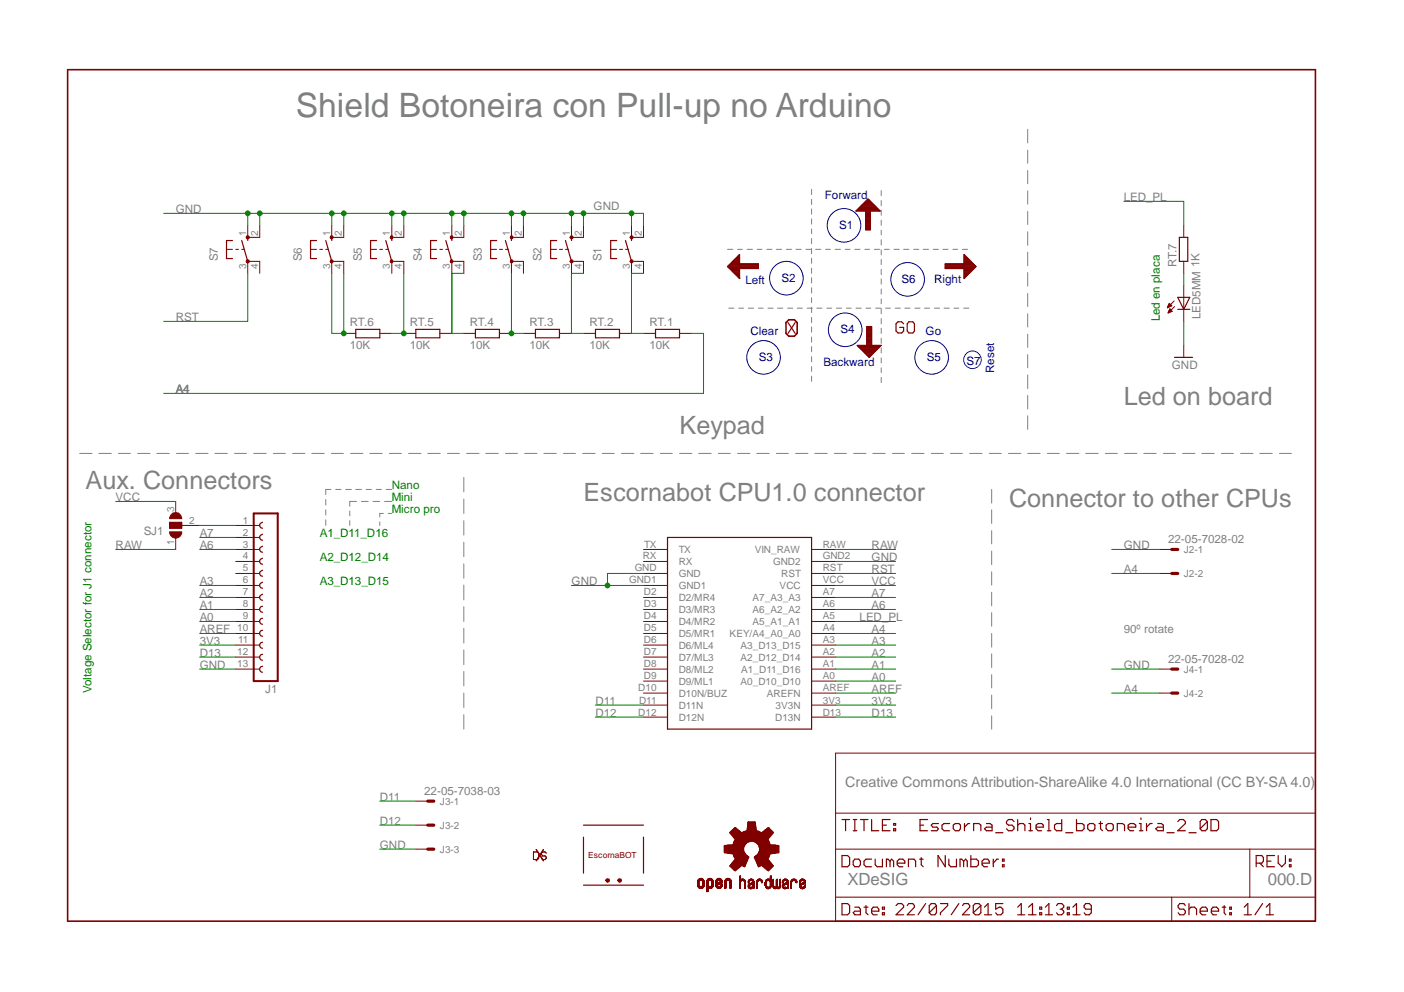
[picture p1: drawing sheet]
<svg xmlns="http://www.w3.org/2000/svg" width="297mm" height="210mm" viewBox="0 0 297 210" stroke-linecap="round" stroke-linejoin="round" font-family="sans-serif">
<defs><g id="words">
<text font-size="7.1" fill="#808080" x="62.6" y="24.8">Shield Botoneira con Pull-up no Arduino</text>
<g font-size="5.3" fill="#808080">
<text x="237.7" y="85.8">Led on board</text>
<text x="143.8" y="91.9">Keypad</text>
<text x="18.1" y="103.6">Aux. Connectors</text>
<text x="123.4" y="106.1">Escornabot CPU1.0 connector</text>
<text x="213.5" y="107.4">Connector to other CPUs</text>
</g>
<g font-size="3.6" fill="#808080">
<text x="179.3" y="187.3">XDeSIG</text>
<text x="268.2" y="187.3">000.D</text>
</g>
<text font-size="3" fill="#808080" x="178.8" y="166.5">Creative Commons Attribution-ShareAlike 4.0 International (CC BY-SA 4.0)</text>
<g font-size="2.5" fill="#808080">
<text x="37.2" y="45.1">GND</text>
<text x="125.6" y="44.4">GND</text>
<text x="237.7" y="42.6">LED_PL</text>
<text x="46.1" y="55.3" transform="rotate(-90 46.1 55.3)">S7</text>
<text x="63.8" y="55.3" transform="rotate(-90 63.8 55.3)">S6</text>
<text x="76.5" y="55.3" transform="rotate(-90 76.5 55.3)">S5</text>
<text x="89.2" y="55.3" transform="rotate(-90 89.2 55.3)">S4</text>
<text x="101.9" y="55.3" transform="rotate(-90 101.9 55.3)">S3</text>
<text x="114.6" y="55.3" transform="rotate(-90 114.6 55.3)">S2</text>
<text x="127.3" y="55.3" transform="rotate(-90 127.3 55.3)">S1</text>
<text x="248.9" y="56.6" transform="rotate(-90 248.9 56.6)">RT.7</text>
<text x="37.2" y="68">RST</text>
<text x="74" y="69">RT.6</text>
<text x="86.7" y="69">RT.5</text>
<text x="99.4" y="69">RT.4</text>
<text x="112" y="69">RT.3</text>
<text x="124.7" y="69">RT.2</text>
<text x="137.4" y="69">RT.1</text>
<text x="254" y="67.5" transform="rotate(-90 254 67.5)">LED5MM 1K</text>
<text x="74" y="73.8">10K</text>
<text x="86.7" y="73.8">10K</text>
<text x="99.4" y="73.8">10K</text>
<text x="112" y="73.8">10K</text>
<text x="124.7" y="73.8">10K</text>
<text x="137.4" y="73.8">10K</text>
<text x="37.2" y="83.2">A4</text>
<text x="247.9" y="78.2">GND</text>
<text x="24.5" y="106.1">VCC</text>
<text x="30.4" y="113.3">SJ1</text>
<text x="42.2" y="113.7">A7</text>
<text x="24.5" y="116.3">RAW</text>
<text x="42.2" y="116.3">A6</text>
<text x="184.4" y="118.8">GND</text>
<text x="184.4" y="116.3">RAW</text>
<text x="237.7" y="116.3">GND</text>
<text x="247.1" y="114.8">22-05-7028-02</text>
<text x="42.2" y="123.9">A3</text>
<text x="120.9" y="123.9">GND</text>
<text x="184.4" y="123.9">VCC</text>
<text x="184.4" y="121.3">RST</text>
<text x="237.7" y="121.3">A4</text>
<text x="42.2" y="126.4">A2</text>
<text x="42.2" y="129">A1</text>
<text x="42.2" y="131.5">A0</text>
<text x="181.9" y="131.5">LED_PL</text>
<text x="184.4" y="126.4">A7</text>
<text x="184.4" y="129">A6</text>
<text x="42.2" y="134">AREF</text>
<text x="42.2" y="136.6">3V3</text>
<text x="184.4" y="134">A4</text>
<text x="184.4" y="136.6">A3</text>
<text x="237.7" y="134">90º rotate</text>
<text x="42.2" y="141.6">GND</text>
<text x="42.2" y="139.1">D13</text>
<text x="184.4" y="139.1">A2</text>
<text x="184.4" y="141.6">A1</text>
<text x="237.7" y="141.6">GND</text>
<text x="247.1" y="140.2">22-05-7028-02</text>
<text x="56.1" y="146.7">J1</text>
<text x="126" y="149.2">D11</text>
<text x="184.4" y="144.1">A0</text>
<text x="184.4" y="146.7">AREF</text>
<text x="184.4" y="149.2">3V3</text>
<text x="237.7" y="146.7">A4</text>
<text x="126" y="151.7">D12</text>
<text x="184.4" y="151.7">D13</text>
<text x="80.3" y="169.5">D11</text>
<text x="89.7" y="168.2">22-05-7038-03</text>
<text x="80.3" y="179.7">GND</text>
<text x="80.3" y="174.6">D12</text>
</g>
<g font-size="2.5" fill="#000080">
<text x="174.5" y="42.1">Forward</text>
<text x="177.5" y="48.4">S1</text>
<text x="165.4" y="59.6">S2</text>
<text x="190.8" y="59.9">S6</text>
<text x="197.6" y="59.9">Right</text>
<text x="157.7" y="60.1">Left</text>
<text x="158.7" y="70.8">Clear</text>
<text x="177.8" y="70.5">S4</text>
<text x="195.8" y="70.8">Go</text>
<text x="160.5" y="76.4">S3</text>
<text x="174.2" y="77.4">Backward</text>
<text x="196.1" y="76.4">S5</text>
<text x="204.5" y="77.1">S7</text>
<text x="210.3" y="78.9" transform="rotate(-90 210.3 78.9)">Reset</text>
</g>
<g font-size="2.5" fill="#008000">
<text x="245.4" y="68" transform="rotate(-90 245.4 68)">Led en placa</text>
<text x="82.9" y="103.6">Nano</text>
<text x="82.9" y="106.1">Mini</text>
<text x="67.6" y="113.7">A1_D11_D16</text>
<text x="82.9" y="108.6">Micro pro</text>
<text x="67.6" y="118.8">A2_D12_D14</text>
<text x="67.6" y="123.9">A3_D13_D15</text>
<text x="19.4" y="146.7" transform="rotate(-90 19.4 146.7)">Voltage Selector for J1 connector</text>
</g>
<g font-size="2.1" fill="#808080">
<text x="52.1" y="49.9" transform="rotate(-90 52.1 49.9)">1</text>
<text x="54.6" y="49.9" transform="rotate(-90 54.6 49.9)">2</text>
<text x="69.8" y="49.9" transform="rotate(-90 69.8 49.9)">1</text>
<text x="72.3" y="49.9" transform="rotate(-90 72.3 49.9)">2</text>
<text x="82.5" y="49.9" transform="rotate(-90 82.5 49.9)">1</text>
<text x="85" y="49.9" transform="rotate(-90 85 49.9)">2</text>
<text x="95.2" y="49.9" transform="rotate(-90 95.2 49.9)">1</text>
<text x="97.7" y="49.9" transform="rotate(-90 97.7 49.9)">2</text>
<text x="107.9" y="49.9" transform="rotate(-90 107.9 49.9)">1</text>
<text x="110.4" y="49.9" transform="rotate(-90 110.4 49.9)">2</text>
<text x="120.6" y="49.9" transform="rotate(-90 120.6 49.9)">1</text>
<text x="123.1" y="49.9" transform="rotate(-90 123.1 49.9)">2</text>
<text x="133.3" y="49.9" transform="rotate(-90 133.3 49.9)">1</text>
<text x="135.8" y="49.9" transform="rotate(-90 135.8 49.9)">2</text>
<text x="52.1" y="56.8" transform="rotate(-90 52.1 56.8)">3</text>
<text x="54.6" y="56.8" transform="rotate(-90 54.6 56.8)">4</text>
<text x="69.8" y="56.8" transform="rotate(-90 69.8 56.8)">3</text>
<text x="72.3" y="56.8" transform="rotate(-90 72.3 56.8)">4</text>
<text x="82.5" y="56.8" transform="rotate(-90 82.5 56.8)">3</text>
<text x="85" y="56.8" transform="rotate(-90 85 56.8)">4</text>
<text x="95.2" y="56.8" transform="rotate(-90 95.2 56.8)">3</text>
<text x="97.7" y="56.8" transform="rotate(-90 97.7 56.8)">4</text>
<text x="107.9" y="56.8" transform="rotate(-90 107.9 56.8)">3</text>
<text x="110.4" y="56.8" transform="rotate(-90 110.4 56.8)">4</text>
<text x="120.6" y="56.8" transform="rotate(-90 120.6 56.8)">3</text>
<text x="123.1" y="56.8" transform="rotate(-90 123.1 56.8)">4</text>
<text x="133.3" y="56.8" transform="rotate(-90 133.3 56.8)">3</text>
<text x="135.8" y="56.8" transform="rotate(-90 135.8 56.8)">4</text>
<text x="36.8" y="108.3" transform="rotate(-90 36.8 108.3)">3</text>
<text x="40" y="110.8">2</text>
<text x="51.4" y="110.8">1</text>
<text x="51.4" y="113.4">2</text>
<text x="36.8" y="115.2" transform="rotate(-90 36.8 115.2)">1</text>
<text x="51.4" y="115.9">3</text>
<text x="51.4" y="118.4">4</text>
<text x="136" y="118.4">RX</text>
<text x="136.3" y="115.9">TX</text>
<text x="143.6" y="117">TX</text>
<text x="143.6" y="119.6">RX</text>
<text x="159.7" y="117">VIN_RAW</text>
<text x="163.6" y="119.6">GND2</text>
<text x="174.1" y="118.4">GND2</text>
<text x="174.1" y="115.9">RAW</text>
<text x="250.4" y="117">J2-1</text>
<text x="51.4" y="120.9">5</text>
<text x="51.4" y="123.5">6</text>
<text x="51.4" y="126">7</text>
<text x="133.1" y="123.5">GND1</text>
<text x="134.3" y="120.9">GND</text>
<text x="136.2" y="126">D2</text>
<text x="143.6" y="122.1">GND</text>
<text x="143.6" y="124.6">GND1</text>
<text x="164.9" y="124.6">VCC</text>
<text x="165.3" y="122.1">RST</text>
<text x="174.1" y="126">A7</text>
<text x="174.1" y="123.5">VCC</text>
<text x="174.1" y="120.9">RST</text>
<text x="250.4" y="122.1">J2-2</text>
<text x="51.4" y="128.5">8</text>
<text x="51.4" y="131.1">9</text>
<text x="136.2" y="128.5">D3</text>
<text x="136.2" y="131.1">D4</text>
<text x="143.6" y="127.2">D2/MR4</text>
<text x="143.6" y="129.7">D3/MR3</text>
<text x="159.2" y="129.7">A6_A2_A2</text>
<text x="159.2" y="127.2">A7_A3_A3</text>
<text x="174.1" y="131.1">A5</text>
<text x="174.1" y="128.5">A6</text>
<text x="50.2" y="133.6">10</text>
<text x="50.4" y="136.2">11</text>
<text x="136.2" y="133.6">D5</text>
<text x="136.2" y="136.2">D6</text>
<text x="143.6" y="132.3">D4/MR2</text>
<text x="143.6" y="134.8">D5/MR1</text>
<text x="143.6" y="137.3">D6/ML4</text>
<text x="154.3" y="134.8">KEY/A4_A0_A0</text>
<text x="156.6" y="137.3">A3_D13_D15</text>
<text x="159.2" y="132.3">A5_A1_A1</text>
<text x="174.1" y="136.2">A3</text>
<text x="174.1" y="133.6">A4</text>
<text x="50.2" y="138.7">12</text>
<text x="50.2" y="141.2">13</text>
<text x="136.2" y="138.7">D7</text>
<text x="136.2" y="141.2">D8</text>
<text x="136.2" y="143.8">D9</text>
<text x="143.6" y="139.9">D7/ML3</text>
<text x="143.6" y="142.3">D8/ML2</text>
<text x="156.6" y="139.9">A2_D12_D14</text>
<text x="156.8" y="142.3">A1_D11_D16</text>
<text x="174.1" y="143.8">A0</text>
<text x="174.1" y="141.2">A1</text>
<text x="174.1" y="138.7">A2</text>
<text x="250.4" y="142.3">J4-1</text>
<text x="135" y="146.3">D10</text>
<text x="135.2" y="148.9">D11</text>
<text x="143.6" y="144.9">D9/ML1</text>
<text x="143.6" y="147.4">D10N/BUZ</text>
<text x="143.6" y="150">D11N</text>
<text x="156.6" y="144.9">A0_D10_D10</text>
<text x="162.2" y="147.4">AREFN</text>
<text x="164.1" y="150">3V3N</text>
<text x="174.1" y="148.9">3V3</text>
<text x="174.1" y="146.3">AREF</text>
<text x="250.4" y="147.4">J4-2</text>
<text x="135" y="151.4">D12</text>
<text x="143.6" y="152.5">D12N</text>
<text x="164" y="152.5">D13N</text>
<text x="174.1" y="151.4">D13</text>
<text x="93" y="170.3">J3-1</text>
<text x="93" y="175.4">J3-2</text>
<text x="93" y="180.4">J3-3</text>
</g>
<text font-size="1.8" fill="#800000" x="124.5" y="181.5">EscornaBOT</text>
</g></defs>
<g fill="none" stroke="#808080" stroke-width=".21">
<path d="M217.4 27.4v2.8M217.4 31.8v2.8M217.4 36.1v2.8M153.9 52.8h1.1M156 52.8h1.1M158.1 52.8h1.1M160.2 52.8h1M162.2 52.8h1.1M164.3 52.8h1.1M166.4 52.8h1.1M168.4 52.8h1.1M170.5 52.8h1.1"/>
<path d="M171.7 40.1v1.1M171.7 42.2v1.1M171.7 44.2v1.1M171.7 46.3v1.1M171.7 48.4v1.1M171.7 50.5v1.1M171.7 52.6v1.1M171.7 54.6v1.1M171.7 56.7v1.1M171.7 58.8v1.1M172.6 52.8h1.1M174.7 52.8h1"/>
<path d="M176.7 52.8h1.1M178.8 52.8h1M180.8 52.8h1.1M183 52.8h1M185 52.8h1.1M186.4 40.3v1.1M186.4 42.4v1.1M186.4 44.5v1.1M186.4 46.6v1.1M186.4 48.7v1M186.4 50.7v1.1M186.4 52.8v1.1"/>
<path d="M186.4 54.9v1.1M186.4 57v1.1M186.4 59v1.1M187.1 52.8h1M189.1 52.8h1.1M191.2 52.8h1.1M193.3 52.8h1.1M195.3 52.8h1.1M197.4 52.8h1.1M199.5 52.8h1.1M201.6 52.8h1M203.6 52.8h1.1"/>
<path d="M217.4 40.4v2.8M217.4 44.7v2.8M217.4 49v2.9M217.4 53.4v2.8M217.4 57.7v2.9M154.2 65.2h1.1M156.3 65.2h1M158.3 65.2h1.1M160.4 65.2h1.1M162.5 65.2h1.1M164.5 65.2h1.1M166.6 65.2h1.1"/>
<path d="M168.7 65.2h1.1M170.8 65.2h1.1M171.7 60.9v1.1M171.7 63v1M171.7 65v1.1M171.7 67.2v1.1M171.7 69.2v1.1M171.7 71.3v1.1M171.7 73.3v1.1M171.7 75.5v1.1M171.7 77.6v1M171.7 79.6v1.1"/>
<path d="M172.8 65.2h1.1M174.9 65.2h1M177 65.2h1.1M179.1 65.2h1M181.1 65.2h1.1M183.2 65.2h1M185.3 65.2h1.1M186.4 61.1v1.1M186.4 63.3v1M186.4 65.3v1.1M186.4 67.4v1.1M186.4 69.4v1.1"/>
<path d="M186.4 71.6v1.1M186.4 73.6v1.1M186.4 75.7v1.1M186.4 77.8v1M186.4 79.9v1.1M187.4 65.2h1M189.4 65.2h1.1M191.4 65.2h1.1M193.5 65.2h1.1M195.6 65.2h1.1M197.7 65.2h1.1M199.7 65.2h1.1"/>
<path d="M201.8 65.2h1.1M203.9 65.2h1.1M217.4 62.1v2.8M217.4 66.4v2.8M217.4 70.7v2.8M217.4 75v2.8M217.4 79.3v2.9M16.8 95.9h2.7M20.9 95.9h2.6M25.1 95.9h2.5M29.1 95.9h2.6M33.2 95.9h2.6"/>
<path d="M37.3 95.9h2.6M41.4 95.9h2.6M45.5 95.9h2.6M49.6 95.9h2.6M53.7 95.9h2.6M57.8 95.9h2.6M61.9 95.9h2.6M66 95.9h2.6M70.1 95.9h2.5M74.2 95.9h2.6M78.2 95.9h2.7M82.4 95.9h2.5"/>
<path d="M86.4 95.9h2.7M90.5 95.9h2.6M94.7 95.9h2.5M98.7 95.9h2.6M102.8 95.9h2.6M106.9 95.9h2.6M111 95.9h2.6M115.1 95.9h2.6M119.2 95.9h2.6M123.3 95.9h2.6M127.4 95.9h2.6M131.5 95.9h2.6"/>
<path d="M135.6 95.9h2.6M139.7 95.9h2.5M143.8 95.9h2.6M147.8 95.9h2.7M152 95.9h2.5M156 95.9h2.7M160.1 95.9h2.6M164.3 95.9h2.5M168.3 95.9h2.6M172.4 95.9h2.6M176.5 95.9h2.6M180.6 95.9h2.6"/>
<path d="M184.7 95.9h2.6M188.8 95.9h2.5M192.9 95.9h2.6M197 95.9h2.6M201.1 95.9h2.5M205.1 95.9h2.7M209.3 95.9h2.5M213.4 95.9h2.6M217.4 95.9h2.6M217.4 83.7v2.8M217.4 88v2.9M221.6 95.9h2.5"/>
<path d="M225.6 95.9h2.7M229.7 95.9h2.6M233.8 95.9h2.6M237.9 95.9h2.6M242 95.9h2.6M246.1 95.9h2.6M250.2 95.9h2.6M254.3 95.9h2.6M258.4 95.9h2.5M262.5 95.9h2.6M266.5 95.9h2.7M270.7 95.9h2.5"/>
<path d="M68.9 105.7v1.2M68.9 107.9v1.1M68.9 110v1.2M70 103.6h-1.1v1.1M71 103.6h1.1M73.2 103.6h1.1M74 108.1v1M74 110.2v1M75.3 103.6h1.2M75.4 106.1h-1.4v1M76.5 106.1h1.4M77.5 103.6h1.1"/>
<path d="M78.9 106.1h1.4M79.6 103.6h1.1M80.3 110.4v.8M81.1 108.6h-.8v.8M81.4 106.1h1.5M81.7 103.6h1.2M82.1 108.6h.8M98.1 101v3.1M98.1 105.6v3M98.1 110.2v3M98.1 114.7v3.1M98.1 119.3v3.1"/>
<path d="M209.8 103.6v2.8M209.8 107.9v2.9M209.8 112.3v2.8M209.8 116.6v2.9M98.1 123.8v3.1M98.1 128.4v3.1M98.1 132.9v3.2M98.1 137.5v3.1M209.8 121v2.8M209.8 125.3v2.9M209.8 129.6v2.9M209.8 134v2.9"/>
<path d="M209.8 138.4v2.8M98.1 142.1v3M98.1 146.7v3M98.1 151.2v3.1M209.8 142.8v2.8M209.8 147.1v2.9M209.8 151.5v2.8"/>
</g>
<path d="M14.3 14.7h264v180.2h-264z" fill="none" stroke="#800000" stroke-width=".34"/>
<path d="M129.2 52.8h1.3M131.1 52.8h.6M132.3 52.8h.7M133.6 50.2h2.5M133.6 55.3h2.5M176.8 159.4h101.5v35.5h-101.5zM176.8 179.7h101.5M176.8 172.1h101.5M264.4 179.7v10.1M176.8 189.8h101.5M247.9 189.8v5.1" fill="none" stroke="#800000" stroke-width=".21"/>
<g fill="none" stroke="#800000" stroke-width=".25">
<path d="M130.5 50.9h-1.3v3.8h1.3M132.3 50.9l1.3 4.4M133.6 50.2v.7M178.1 173.4h1.6M178.9 173.4v2.4M180.5 173.4h.8M180.5 175.8h.8M180.8 173.4v2.4M182 173.4h1.6M182.8 173.4v2.4M184.4 173.4v2.4h1.5M186.7 174.6h.8"/>
<path d="M188.3 173.4h-1.6v2.4h1.6M189.1 175.4h.4v.4h-.4zM189.1 174.3h.4v.3h-.4zM194.6 174.6h.8M196.3 173.4h-1.7v2.4h1.7M198.5 174.3h-1.1l-.4 .3 .4 .4h.8l.3 .4-.3 .4h-1.2M200.9 174.3h-1.2l-.4 .3v.8l.4 .4h1.2M201.7 174.6l.4-.3h.8l.3 .3v.8l-.3 .4h-.8l-.4-.4zM204 174.3v1.5M205.1 174.3h-.3l-.8 .7M206 175.8v-1.5h1.1l.4 .3v1.2M208.7 174.3h.8l.4 .3v1.2h-1.2l-.4-.4 .4-.4h1.2"/>
<path d="M210.7 176.2h1.5M214.5 173.8l-.4-.4h-.7l-.5 .4v.5l.5 .3h.7l.4 .4v.4l-.4 .4h-.7l-.5-.4M215.3 174.6l.4-.3h.8l.3 .3v1.2M215.3 173.4v2.4M217.7 175.8h.7M217.7 174.3h.3v1.5M218 173.1v.3M219.2 175h1.5v-.4l-.3-.3h-.8l-.4 .3v.8l.4 .4h.8M221.6 173.4h.3v2.4M221.6 175.8h.7M224.6 173.4v2.4h-1.1l-.4-.4v-.8l.4-.3h1.1M225.5 176.2h1.5"/>
<path d="M227.8 173.4v2.4h1.1l.5-.4v-.8l-.5-.3h-1.1M230.1 174.6l.4-.3h.8l.3 .3v.8l-.3 .4h-.8l-.4-.4zM232.5 174.3h.8M232.8 173.8v1.6l.5 .4M234 174.6l.4-.3h.8l.3 .3v.8l-.3 .4h-.8l-.4-.4zM236.4 175.8v-1.5h1.1l.4 .3v1.2M238.7 175h1.6v-.4l-.4-.3h-.8l-.4 .3v.8l.4 .4h.8M241 175.8h.8M241 174.3h.4v1.5M241.4 173.1v.3M242.6 174.3v1.5M243.8 174.3h-.5l-.7 .7"/>
<path d="M244.9 174.3h.8l.4 .3v1.2h-1.2l-.4-.4 .4-.4h1.2M246.9 176.2h1.5M249.2 173.8l.4-.4h.8l.4 .4v.5l-1.6 1.5h1.6M251.5 176.2h1.6M255.4 173.8l-.4-.4h-.7l-.4 .4v1.6M255.4 173.8v1.6l-.4 .4h-.7l-.4-.4M255.4 173.8l-1.5 1.6M256.2 173.4h1.2l.4 .4v1.6l-.4 .4h-1.2zM178.1 181h1.2l.4 .5v1.5l-.4 .4h-1.2zM178.1 191.2h1.2l.4 .4v1.5l-.4 .5h-1.2zM180.8 192h.9l.3 .4v1.2h-1.2l-.3-.5 .3-.3h1.2M180.8 181.8h.9l.3 .4v.8l-.3 .4h-.9l-.3-.4v-.8z"/>
<path d="M182.8 192h.8M183.2 191.6v1.5l.4 .5M184.4 192.8h1.5v-.4l-.3-.4h-.9l-.3 .4v.7l.3 .5h.9M184.4 181.8h-1.2l-.4 .4v.8l.4 .4h1.2M185.2 181.8v1.2l.4 .4h1.1v-1.6M186.7 193.1h.4v.5h-.4zM186.7 192h.4v.4h-.4zM188.3 182.2l-.4-.4h-.4v1.6M188.3 182.2l.3-.4 .5 .4v1.2M188.3 182.2v1.2M189.6 191.6l.4-.4h.8l.4 .4v.4l-1.6 1.6h1.6M189.8 182.6h1.6v-.4l-.4-.4h-.8l-.4 .4v.8l.4 .4h.8"/>
<path d="M191.9 191.6l.4-.4h.8l.4 .4v.4l-1.6 1.6h1.6M192.2 183.4v-1.6h1.2l.3 .4v1.2M194.6 181.8h.7M194.9 181.5v1.5l.4 .4M195.8 191.2l-1.6 2.4M198.1 191.6v1.5l-.3 .5h-.8l-.4-.5M198.1 191.6l-.3-.4h-.8l-.4 .4v1.5M198.1 191.6l-1.5 1.5M199 191.2h1.5v.4l-1.5 1.5v.5M200 181v2.4l-1.5-2.4v2.4M200.7 181.8v1.2l.5 .4h1.2v-1.6M202.9 191.2l-1.6 2.4"/>
<path d="M203.6 191.6l.4-.4h.8l.3 .4v.4l-1.5 1.6h1.5M203.9 182.2l-.4-.4h-.4v1.6M203.9 182.2v1.2M203.9 182.2l.4-.4 .3 .4v1.2M205.4 181v2.4h1.2l.4-.4v-.8l-.4-.4h-1.2M207.5 191.6v1.5l-.4 .5h-.8l-.4-.5M207.5 191.6l-.4-.4h-.8l-.4 .4v1.5M207.5 191.6l-1.6 1.5M207.8 182.6h1.5v-.4l-.3-.4h-.8l-.4 .4v.8l.4 .4h.8M208.3 193.6h1.5M208.3 192l.7-.8v2.4M210.1 181.8v1.6"/>
<path d="M211.2 181.8h-.3l-.8 .8M212.1 183h.3v.4h-.3zM212.1 181.8h.3v.4h-.3zM212.2 191.2h-1.5v1.2l.7-.4h.4l.4 .4v.7l-.4 .5h-.8l-.3-.5M215.3 193.6h1.5M215.3 192l.8-.8v2.4M217.6 193.6h1.6M217.6 192l.8-.8v2.4M220 193.1h.4v.5h-.4zM220 192h.4v.4h-.4zM221.1 193.6h1.6M221.1 192l.8-.8v2.4"/>
<path d="M223.5 191.6l.4-.4h.7l.4 .4v.4l-.4 .4M224.3 192.4h.3M224.6 192.4l.4 .4v.3l-.4 .5h-.7l-.4-.5M225.8 193.1h.4v.5h-.4zM225.8 192h.4v.4h-.4zM227 193.6h1.5M227 192l.8-.8v2.4M230.9 192.4h-1.2l-.3-.4v-.4l.3-.4h.8l.4 .4v1.5l-.4 .5h-.8l-.3-.5M250.8 191.6l-.4-.4h-.8l-.3 .4v.4l.3 .4h.8l.4 .4v.3l-.4 .5h-.8l-.3-.5M251.5 192.4l.5-.4h.7l.5 .4v1.2M251.5 191.2v2.4M253.9 192.8h1.5v-.4l-.3-.4h-.8l-.4 .4v.7l.4 .5h.8"/>
<path d="M256.3 192.8h1.5v-.4l-.4-.4h-.8l-.3 .4v.7l.3 .5h.8M258.6 192h.7M259 191.6v1.5l.3 .5M260.2 193.1h.3v.5h-.3zM260.2 192h.3v.4h-.3zM263.2 193.6h1.6M263.2 192l.8-.8v2.4M265.8 182.6h1.2l.3-.4v-.7l-.3-.5h-1.2v2.4M266.5 182.6l.8 .8M267.1 191.2l-1.6 2.4M267.9 193.6h1.5M267.9 192l.7-.8v2.4"/>
<path d="M268.1 182.2h.8M269.7 181h-1.6v2.4h1.6M270.4 181v1.6l.8 .8 .7-.8v-1.6M272.8 183h.3v.4h-.3zM272.8 181.8h.3v.4h-.3z"/>
</g>
<path d="M133.4 55h.5v.6h-.5l-.1-.3z" fill-rule="evenodd" fill="#800000"/>
<path d="M133.4 55h.5v.6h-.5l-.1-.3z" fill="none" stroke="#800000" stroke-width=".21"/>
<path d="M133.4 50h.5v.5h-.5l-.1-.3z" fill-rule="evenodd" fill="#800000"/>
<path d="M116.5 52.8h1.3M118.4 52.8h.6M119.6 52.8h.7M120.9 50.2h2.5M120.9 55.3h2.5M133.4 50h.5v.5h-.5l-.1-.3zM133.6 47.7v2.5M133.6 55.3v2.5M136.1 47.7v2.5M136.1 55.3v2.5" fill="none" stroke="#800000" stroke-width=".21"/>
<path d="M117.8 50.9h-1.3v3.8h1.3M119.6 50.9l1.3 4.4M120.9 50.2v.7" fill="none" stroke="#800000" stroke-width=".25"/>
<path d="M120.7 55h.5v.6h-.5l-.1-.3z" fill-rule="evenodd" fill="#800000"/>
<path d="M120.7 55h.5v.6h-.5l-.1-.3z" fill="none" stroke="#800000" stroke-width=".21"/>
<path d="M120.7 50h.5v.5h-.5l-.1-.3z" fill-rule="evenodd" fill="#800000"/>
<path d="M103.8 52.8h1.3M105.7 52.8h.6M106.9 52.8h.7M108.2 50.2h2.5M108.2 55.3h2.5M120.7 50h.5v.5h-.5l-.1-.3zM120.9 47.7v2.5M120.9 55.3v2.5M123.4 47.7v2.5M123.4 55.3v2.5" fill="none" stroke="#800000" stroke-width=".21"/>
<path d="M105.1 50.9h-1.3v3.8h1.3M106.9 50.9l1.3 4.4M108.2 50.2v.7" fill="none" stroke="#800000" stroke-width=".25"/>
<path d="M108 55h.5v.6h-.5z" fill-rule="evenodd" fill="#800000"/>
<path d="M108 55h.5v.6h-.5z" fill="none" stroke="#800000" stroke-width=".21"/>
<path d="M108 50h.5v.5h-.5z" fill-rule="evenodd" fill="#800000"/>
<path d="M91.1 52.8h1.3M93 52.8h.6M94.3 52.8h.6M95.6 50.2h2.5M95.6 55.3h2.5M108 50h.5v.5h-.5zM108.2 47.7v2.5M108.2 55.3v2.5M110.7 47.7v2.5M110.7 55.3v2.5" fill="none" stroke="#800000" stroke-width=".21"/>
<path d="M92.4 50.9h-1.3v3.8h1.3M94.3 50.9l1.3 4.4M95.6 50.2v.7" fill="none" stroke="#800000" stroke-width=".25"/>
<path d="M95.3 55h.5v.6h-.5z" fill-rule="evenodd" fill="#800000"/>
<path d="M95.3 55h.5v.6h-.5z" fill="none" stroke="#800000" stroke-width=".21"/>
<path d="M95.3 50h.5v.5h-.5z" fill-rule="evenodd" fill="#800000"/>
<path d="M78.4 52.8h1.3M80.3 52.8h.6M81.6 52.8h.6M82.9 50.2h2.5M82.9 55.3h2.5M95.3 50h.5v.5h-.5zM95.6 47.7v2.5M95.6 55.3v2.5M98.1 47.7v2.5M98.1 55.3v2.5" fill="none" stroke="#800000" stroke-width=".21"/>
<path d="M79.7 50.9h-1.3v3.8h1.3M81.6 50.9l1.3 4.4M82.9 50.2v.7" fill="none" stroke="#800000" stroke-width=".25"/>
<path d="M82.6 55h.5v.6h-.5z" fill-rule="evenodd" fill="#800000"/>
<path d="M82.6 55h.5v.6h-.5z" fill="none" stroke="#800000" stroke-width=".21"/>
<path d="M82.6 50h.5v.5h-.5z" fill-rule="evenodd" fill="#800000"/>
<path d="M65.7 52.8h1.3M67.6 52.8h.6M68.9 52.8h.6M70.2 50.2h2.5M70.2 55.3h2.5M82.6 50h.5v.5h-.5zM82.9 47.7v2.5M82.9 55.3v2.5M85.4 47.7v2.5M85.4 55.3v2.5" fill="none" stroke="#800000" stroke-width=".21"/>
<path d="M67 50.9h-1.3v3.8h1.3M68.9 50.9l1.3 4.4M70.2 50.2v.7" fill="none" stroke="#800000" stroke-width=".25"/>
<path d="M69.9 55h.5l.1 .3-.1 .3h-.5z" fill-rule="evenodd" fill="#800000"/>
<path d="M69.9 55h.5l.1 .3-.1 .3h-.5z" fill="none" stroke="#800000" stroke-width=".21"/>
<path d="M69.9 50h.5l.1 .2-.1 .3h-.5z" fill-rule="evenodd" fill="#800000"/>
<g fill="none" stroke="#800000" stroke-width=".21">
<path d="M69.9 50h.5l.1 .2-.1 .3h-.5zM70.2 47.7v2.5M70.2 55.3v2.5M72.7 47.7v2.5M72.7 55.3v2.5M72.7 70.5h2.6M80.3 70.5h2.6M85.4 70.5h2.6M93 70.5h2.6M98.1 70.5h2.5M105.7 70.5h2.5M110.7 70.5h2.6"/>
<path d="M118.4 70.5h2.5M123.4 70.5h2.6M131.1 70.5h2.5M136.1 70.5h2.6M143.8 70.5h2.5M136.1 116.3h5.1M136.1 118.8h5.1M171.7 116.3h5.1M171.7 118.8h5.1M136.1 121.3h5.1M136.1 123.9h5.1M136.1 126.4h5.1"/>
<path d="M136.1 129h5.1M136.1 131.5h5.1M136.1 134h5.1M136.1 136.5h5.1M136.1 139h5.1M171.7 121.3h5.1M171.7 123.9h5.1M171.7 126.4h5.1M171.7 129h5.1M171.7 131.5h5.1M171.7 134h5.1M171.7 136.5h5.1"/>
<path d="M171.7 139h5.1M136.1 141.6h5.1M136.1 144.1h5.1M136.1 146.7h5.1M136.1 149.2h5.1M136.1 151.7h5.1M171.7 141.6h5.1M171.7 144.1h5.1M171.7 146.7h5.1M171.7 149.2h5.1M171.7 151.7h5.1"/>
</g>
<path d="M75.3 69.7h5v1.8h-5zM88 69.7h5v1.8h-5zM100.6 69.7h5.1v1.8h-5.1zM113.3 69.7h5.1v1.8h-5.1zM126 69.7h5.1v1.8h-5.1zM138.7 69.7h5.1v1.8h-5.1zM141.2 113.7h30.5v40.6h-30.5zM123.4 174.6h12.7M123.4 177.1v7.7M136.1 177.1v7.7M123.4 187.3h12.7" fill="none" stroke="#800000" stroke-width=".25"/>
<path d="M130.8 186h.6v.5l-.3 .2-.3-.2-.1-.2h.5l-.1 .2-.1-.2h-.3z" fill-rule="evenodd" fill="#800000"/>
<path d="M130.8 186h.6v.5l-.3 .2-.3-.2-.1-.2h.5l-.1 .2-.1-.2h-.3z" fill="none" stroke="#800000" stroke-width=".21"/>
<path d="M128.3 186h.6v.5l-.4 .2-.2-.2-.1-.2h.5l-.2 .2-.1-.2h-.2z" fill-rule="evenodd" fill="#800000"/>
<g fill="none" stroke="#800000" stroke-width=".21">
<path d="M250.4 47.7v2.5M250.4 55.3v2.5M247.1 65h.1M247.1 65h.2M247.1 64.9h.4M247.1 64.8h.6M247.1 64.7h.8M247.1 64.6h.7M247.1 66.1h.2M247.1 66.1h.4M247.2 64.5h.5M247.2 64.4h.4"/>
<path d="M247.2 66h.4M247.2 65.9h.8M247.3 64.4h.2M247.3 64.3h.1M247.3 65.8h.6M247.3 65.7h.5M247.4 65.6h.3M247.4 65.5h.3M247.5 65.4l-.4 .8M247.5 65.4l.5 .5M247.5 65.5h.1M247.5 65.4h.1"/>
<path d="M247.9 64.7l-.5-.5-.4 .9M247.9 64.7l-.9 .4M248 65.9l-.9 .3M248.4 63.7l-1.4 1.4M248.5 64.9l-1.4 1.3M250.4 60.4v7.6M250.4 73.1v2.5M128.3 186h.6v.5l-.4 .2-.2-.2-.1-.2h.5l-.2 .2-.1-.2h-.2zM147.6 187.6h.6M147.6 187.5h.5M147.6 187.4h.4M147.6 187.3h.3"/>
<path d="M147.6 187.2h.3M147.6 187.1h.3M147.6 187h.3M147.6 186.9h.3M147.6 186.8h.3M147.6 186.7h.3M147.6 186.6h.3M147.6 186.5h.4M147.6 186.4h.5M147.6 186.3h1.3M147.7 187.7h1.2M147.7 187.6h1.2"/>
<path d="M147.7 186.2h1.2M147.7 186.1h1.1M147.7 187.8h1.1M147.8 187.9h1M147.8 186h1M147.9 185.9h.8M148 188h.6M148.2 185.9h.2M148.4 187.6h.6M148.5 187.5h.5M148.5 186.4h.5M148.6 187.4h.4"/>
<path d="M148.6 187.3h.4M148.6 187.2h.4M148.6 187.1h.4M148.6 187h.4M148.6 186.9h.4M148.6 186.8h.4M148.6 186.7h.4M148.6 186.6h.4M148.6 186.5h.4M149.4 188.7h.4M149.4 188.6h.5M149.4 188.5h.5"/>
<path d="M149.4 188.4h.5M149.4 188.3h.5M149.4 188.2h.5M149.4 188.1h.5M149.4 188h1.1M149.4 187.9h1.3M149.4 187.8h1.4M149.4 187.7h1.4M149.4 187.6h1.5M149.4 187.6h.7M149.4 187.5h.5M149.4 187.4h.5"/>
<path d="M149.4 187.3h.5M149.4 187.2h.5M149.4 187.1h.5M149.4 187h.5M149.4 186.9h.5M149.4 186.8h.5M149.4 186.7h.5M149.4 186.6h.5M149.4 186.5h.5M149.5 186.4h.5M149.5 186.3h1.4M149.6 186.2h1.3"/>
<path d="M149.6 186.1h1.2M149.7 186h1M149.9 185.9h.7M150 185.9h.4M150.4 187.6h.5M150.4 186.4h.5M150.5 187.5h.5M150.5 186.5h.5M150.5 187.4h.5M150.5 187.3h.5M150.5 187.2h.5M150.5 187.1h.5"/>
<path d="M150.5 187h.5M150.5 186.9h.5M150.5 186.8h.5M150.5 186.7h.5M150.5 186.6h.5M151.4 187.6h.6M151.4 187.5h.5M151.4 187.4h.4M151.4 187.3h.5M151.4 187.2h.7M151.4 187.1h.8M151.4 187h1"/>
<path d="M151.4 187h1.2M151.4 186.9h1.4M151.4 186.8h1.4M151.4 186.7h.3M151.4 186.6h.4M151.4 186.5h.4M151.4 186.4h.5M151.5 187.7h1.2M151.5 187.6h1.2M151.5 186.3h1.3M151.5 186.2h1.2M151.6 187.8h1.1"/>
<path d="M151.6 186.1h1.1M151.6 187.9h1M151.6 186h1.1M151.7 185.9h.8M151.8 188h.6M152 185.9h.2M152.1 186.7h.7M152.2 187.6h.6M152.2 186.6h.6M152.3 186.4h.5M152.4 187.5h.4M152.4 187.4h.4"/>
<path d="M152.4 186.5h.4M152.5 187.3h.3M152.5 187.2h.3M152.6 187.1h.2M152.7 187v.1M153.2 187.9h.5M153.2 187.8h.5M153.2 187.7h.5M153.2 187.6h.5M153.2 187.5h.5M153.2 187.4h.5M153.2 187.3h.5"/>
<path d="M153.2 187.2h.5M153.2 187.1h.5M153.2 187h.5M153.2 186.9h.5M153.2 186.8h.5M153.2 186.7h.5M153.2 186.6h.5M153.2 186.5h.5M153.3 186.5h.5M153.3 186.4h.5M153.3 186.3h1.4M153.4 186.2h1.3"/>
<path d="M153.4 186.1h1.2M153.5 188l-.2 .1M153.5 186h1M153.7 185.9h.7M153.8 185.9h.4M154.2 186.4h.6M154.3 186.5h.5M154.3 188h.3M154.3 187.9h.5M154.3 187.8h.5M154.3 187.7h.5M154.3 187.6h.5"/>
<path d="M154.3 187.5h.5M154.3 187.4h.5M154.3 187.3h.5M154.3 187.2h.5M154.3 187.1h.5M154.3 187h.5M154.3 186.9h.5M154.3 186.8h.5M154.3 186.7h.5M154.3 186.6h.5M156.4 188h.2M156.4 187.9h.3"/>
<path d="M156.4 187.8h.3M156.4 187.7h.3M156.4 187.6h.3M156.4 187.5h.3M156.4 187.4h.3M156.4 187.3h.3M156.4 187.2h.3M156.4 187.1h.3M156.4 187h.3M156.4 186.9h.3M156.4 186.8h.3M156.4 186.7h.3"/>
<path d="M156.4 186.6h.3M156.4 186.5h.3M156.4 186.5h.4M156.4 186.4h.6M156.4 186.3h1.2M156.4 186.2h1.2M156.4 186.1h1.1M156.4 186h.3M156.4 185.9h.3M156.4 185.8h.3M156.4 185.7h.3M156.4 185.6h.3"/>
<path d="M156.4 185.5h.3M156.4 185.4h.3M156.5 188v.1M156.5 185.3h.2M156.6 185.3v.1M156.8 186h.6M157.2 186.4h.5M157.4 186.5h.3M157.5 187.9h.2M157.5 187.8h.2M157.5 187.7h.2M157.5 187.6h.2"/>
<path d="M157.5 187.5h.2M157.5 187.4h.2M157.5 187.3h.2M157.5 187.2h.2M157.5 187.1h.2M157.5 187h.2M157.5 186.9h.2M157.5 186.8h.2M157.5 186.7h.2M157.5 186.6h.2M157.6 188v.1M157.7 188l-.2 .1"/>
<path d="M158.2 187.7h.9M158.2 187.6h.4M158.2 187.5h.3M158.2 187.4h.4M158.2 187.3h.5M158.2 187.2h.7M158.2 186.7h.3M158.2 186.6h.3M158.2 186.5h.4M158.2 186.5h.5M158.3 187.9h.8M158.3 187.8h.8"/>
<path d="M158.3 187.1h.9M158.3 186.4h.4M158.3 186.3h1.2M158.4 187h1.2M158.4 186.2h1M158.5 188h.6M158.5 186.8l-.3 .1M158.5 186.1h.8M158.7 188.1h.4M158.7 187h.9M158.7 186h.5M158.7 188.1h.1"/>
<path d="M158.8 188.1h.1M158.8 186.9h.8M158.9 187.7v.1M158.9 188.1h.1M159 186.8h.6M159 186.4h.5M159.2 186.5h.4M159.3 188h.2M159.3 187.9h.3M159.3 187.8h.3M159.3 187.7h.3M159.3 187.6h.3"/>
<path d="M159.3 187.5h.3M159.3 187.4h.3M159.3 187.3h.3M159.3 187.2h.3M159.3 187.1h.3M159.3 186.7h.3M159.3 186.6h.3M159.3 186.5h.3M159.3 188v.1M160 187.9h.4M160 187.8h.4M160 187.7h.4"/>
<path d="M160 187.6h.4M160 187.5h.4M160 187.4h.4M160 187.3h.4M160 187.2h.4M160 187.1h.4M160 187h.4M160 186.9h.4M160 186.8h.4M160 186.7h.4M160 186.6h.4M160 186.5h.4"/>
<path d="M160.1 188v.1M160.1 186.5h.3M160.1 186.4h.5M160.1 186.3h1.2M160.2 186.2h1M160.3 188l-.3 .1M160.3 186.1h.8M160.4 186h.6M160.9 186.4h.5M161 186.5h.4M161.1 186.7h.3M161.1 186.6h.3"/>
<path d="M161.3 186.8l-.2 .1M161.8 187.4h.3M161.8 187.3h.3M161.8 187.2h.3M161.8 187.1h.3M161.8 187h.3M161.8 186.9h.3M161.8 186.8h.3M161.8 186.7h.3M161.9 187.7h1.3M161.9 187.6h.4M161.9 187.6h.3"/>
<path d="M161.9 187.5h.2M161.9 186.6h.2M161.9 186.5h.3M161.9 186.4h.5M162 187.8h1.1M162 186.3h1.2M162.1 187.9h.9M162.1 186.2h1.1M162.1 188h.8M162.1 186.1h1.1M162.2 186h.6M162.3 188.1h.4"/>
<path d="M162.5 188.1h.1M162.6 188.1h.1M162.6 186.4h.6M162.7 187.6h.5M162.8 187.6h.4M162.8 186.5h.4M162.9 187.5h.3M162.9 187.4h.3M162.9 187.3h.3M162.9 187.2h.3M162.9 187.1h.3M162.9 187h.3"/>
<path d="M162.9 186.9h.3M162.9 186.8h.3M162.9 186.7h.3M162.9 186.6h.3M162.9 186.5h.3M162.9 186h.3M162.9 185.9h.3M162.9 185.8h.3M162.9 185.7h.3M162.9 185.6h.3M162.9 185.5h.3M162.9 185.4h.3"/>
<path d="M163 185.3h.2M163.2 185.3v.1M163.5 187.7h1.7M163.5 187.6h.3M163.5 187.5h.2M163.5 187.4h.2M163.5 187.3h.2M163.5 187.2h.2M163.5 187.1h.2M163.5 187h.2M163.5 186.9h.2M163.5 186.8h.2"/>
<path d="M163.5 186.7h.2M163.5 186.6h.2M163.5 186.5h.2M163.5 186.4h.2M163.5 186.3h.2M163.5 186.2h.2M163.5 186.1h.2M163.6 187.9h1.5M163.6 187.8h1.5M163.7 188h1.3M163.7 186v.1M163.8 188.1h.4"/>
<path d="M163.9 188.1h.1M164 188.1h.1M164.2 187.6h.3M164.2 187.5h.3M164.2 187.4h.3M164.2 187.3h.3M164.2 187.2h.3M164.2 187.1h.3M164.2 187h.3M164.2 186.9h.3M164.2 186.8h.3M164.2 186.7h.3"/>
<path d="M164.2 186.6h.3M164.2 186.5h.3M164.2 186.4h.3M164.2 186.3h.3M164.2 186.2h.3M164.2 186.1h.3M164.3 186h.2M164.4 186v.1M164.5 188.1h.3M164.8 188.1h.1M164.8 187.6h.4M164.9 187.5h.3"/>
<path d="M164.9 187.4h.3M164.9 187.3h.3M164.9 187.2h.3M164.9 187.1h.3M164.9 187h.3M164.9 186.9h.3M164.9 186.8h.3M164.9 186.7h.3M164.9 186.6h.3M164.9 186.5h.3M164.9 186.4h.3M164.9 186.3h.3"/>
<path d="M164.9 186.2h.3M164.9 186.1h.3M165 186h.2M165.1 186v.1M165.4 187.6h.5M165.4 187.6h.4M165.4 187.5h.4M165.4 187.4h.5M165.4 186.8h.3M165.4 186.7h.4M165.4 186.6h.4M165.5 187.8h.9"/>
<path d="M165.5 187.7h.8M165.5 187.3h.5M165.5 187.2h.7M165.5 186.8v.1M165.5 186.5h.3M165.5 186.5h.4M165.5 186.4h.5M165.6 187.9h.8M165.6 187.1h.8M165.6 186.3h1.1M165.6 186.2h1M165.7 188h.7"/>
<path d="M165.7 187h1.1M165.8 186.1h.7M165.9 188.1h.4M165.9 187h.9M165.9 186h.6M166 188.1h.1M166 186.9h.8M166.1 188.1h.1M166.2 187.7v.1M166.3 186.8h.5M166.3 186.4h.5M166.5 186.7h.3"/>
<path d="M166.5 186.5h.3M166.5 187.9h.3M166.5 187.8h.3M166.5 187.7h.3M166.5 187.6h.3M166.5 187.5h.3M166.5 187.4h.3M166.5 187.3h.3M166.5 187.2h.3M166.5 187.1h.3M166.5 186.6h.3M166.8 188l-.3 .1"/>
<path d="M167.3 187.9h.3M167.3 187.8h.3M167.3 187.7h.3M167.3 187.6h.3M167.3 187.5h.3M167.3 187.4h.3M167.3 187.3h.3M167.3 187.2h.3M167.3 187.1h.3M167.3 187h.3M167.3 186.9h.3M167.3 186.8h.3"/>
<path d="M167.3 186.7h.3M167.3 186.6h.3M167.3 186.5h.3M167.3 186.5h.4M167.3 186.4h.5M167.4 186.3h1.2M167.5 186.2h1M167.6 188l-.3 .1M167.6 186.1h.8M167.6 186h.6M168.1 186.4h.5M168.2 186.5h.5"/>
<path d="M168.3 186.8h.3M168.3 186.7h.4M168.3 186.6h.4M168.3 186.5h.4M169.1 187.6h.4M169.1 187.5h.3M169.1 187.4h.3M169.1 187.3h.5M169.1 187.2h.7M169.1 187.1h.8M169.1 187h1.1M169.1 187h1.2"/>
<path d="M169.1 186.9h.3M169.1 186.8h.3M169.1 186.7h.3M169.1 186.6h.3M169.1 186.5h.3M169.1 186.5h.4M169.2 187.7h1.1M169.2 187.6h.4M169.2 186.4h.5M169.2 186.3h1.1M169.2 187.8h1.1M169.2 186.2h1.1"/>
<path d="M169.3 187.9h1M169.3 186.1h.9M169.4 188h.7M169.5 186h.5M169.6 188.1h.4M169.6 186.9h.8M169.7 188.1h.1M169.8 188.1h.1M169.8 186.8h.6M169.9 186.4h.5M170 187.6h.4M170 186.7h.4"/>
<path d="M170 186.5h.4M170.1 187.6h.3M170.1 186.5h.3M170.2 187.5h.2M170.2 187.4h.2M170.2 187.3h.2M170.2 186.6h.2M170.4 187.2l-.1 .1"/>
</g>
<path d="M249.5 50.2h1.8v5.1h-1.8zM248.5 75.6h3.8M249.2 62.9h2.5l-1.3 2.6zM249.2 65.5h2.5" fill="none" stroke="#800000" stroke-width=".25"/>
<g fill="none" stroke="#800000" stroke-width=".42">
<path d="M153.3 179.9h3.9M153.3 179.7h3.9M153.3 179.4h3.9M153.3 179.2h4M153.9 178.9h3.5M154.5 176.1h2.1M154.7 176.4h8.6M154.8 175.9h1.6M154.9 176.6h8.3M155 175.6h1M155.1 176.9h7.8M155.2 178.7h2.4"/>
<path d="M155.3 178.4l-.1 .4-1.9 .2v1.4l1.9 .2 .1 .3M155.3 178.4h2.4M155.3 177.1h7.4M155.3 175.4h.4M155.4 178.2h2.7M155.5 177.9h3.3M155.5 177.4h7M155.6 177.6h6.8M157.2 179.4a1.86 1.86 0 0 0 1.1 2l-.8 1.9-.5-.3-1.5 1.2-1-1M157.3 176.1l.9-.2 .1-1.9h1.4l.2 1.9 .8 .2M157.3 176.1l-.3 .3-1.5-1.2-1 1 1.2 1.4-.4 .8M157.3 176.1h3.4"/>
<path d="M158.1 178.2l-.5 .4-.4 .8M158.1 175.9h1.9M158.2 175.6h1.7M158.2 175.4h1.7M158.2 175.1h1.7M158.2 174.9h1.6M158.2 174.6h1.6M158.3 174.3h1.5M158.3 174.1h1.4M159.2 177.9l1.1 .5M159.9 178.2h2.7M160.3 178.4l.4 .8"/>
<path d="M160.3 178.4h2.4M160.4 178.7h2.4M160.6 178.9h3.5M160.7 176.1l.4 .3 1.5-1.2 .9 1-1.2 1.4 .4 .8M160.7 179.2l.1 .2M160.7 179.2h4M160.8 179.4a1.78 1.78 0 0 1-1.1 2l.8 1.9 .6-.3 1.5 1.2 .9-1M160.8 179.9h3.9M160.8 179.7h3.9M160.8 179.4h3.9M161.4 176.1h2.1M161.7 175.9h1.5"/>
<path d="M162 175.6h1M162.3 175.4h.4M162.5 177.9h-3.6l-.8 .3M162.7 178.4l.1 .4 1.9 .2v1.4l-1.9 .2-.1 .3M153.3 180.2h4M154 180.4h3.4M154.5 183.2h2.1M154.7 183h2.9M154.8 183.5h1.6M154.9 182.7h2.8M155 183.7h1M155.1 182.5h2.7"/>
<path d="M155.2 180.7h2.4M155.3 180.9l.4 .9-1.2 1.4M155.3 184h.4M155.3 182.2h2.7M155.3 180.9h2.4M155.4 181.2h2.7M155.5 182h2.6M155.5 181.5h2.7M155.7 181.7h2.5M157.4 183.2h.2M159.8 181.5h2.7M159.9 181.7h2.5"/>
<path d="M159.9 182h2.6M159.9 181.2h2.7M160.1 182.2h2.6M160.2 182.5h2.7M160.3 182.7h2.9M160.3 180.9h2.4M160.4 183h2.9M160.4 180.7h2.4M160.5 183.2h.2M160.6 180.4h3.4M160.7 180.2h4M161.4 183.2h2.1"/>
<path d="M161.7 183.5h1.5M162 183.7h1M162.3 184h.4M162.7 180.9l-.4 .9 1.2 1.4"/>
</g>
<path d="M36.6 108.6a1.27 1.27 0 0 1 1.8 1.1h-2.5l.3-.7z" fill-rule="evenodd" fill="#800000"/>
<path d="M36.6 108.6a1.27 1.27 0 0 1 1.8 1.1h-2.5l.3-.7z" fill="none" stroke="#800000" stroke-width=".21"/>
<path d="M35.9 112.5h2.5a1.27 1.27 0 0 1-1.2 1.4 1.27 1.27 0 0 1-1.3-1.4z" fill-rule="evenodd" fill="#800000"/>
<path d="M35.9 112.5h2.5a1.27 1.27 0 0 1-1.2 1.4 1.27 1.27 0 0 1-1.3-1.4zM35.9 110.5h2.5v1.3h-2.5zM38.4 111.2h1.3" fill="none" stroke="#800000" stroke-width=".21"/>
<path d="M35.9 110.6h2.5v1.2h-2.5z" fill-rule="evenodd" fill="#800000"/>
<path d="M47.9 52.8h1.3M49.9 52.8h.6M51.1 52.8h.6M52.4 50.2h2.5M52.4 55.3h2.5M35.9 110.6h2.5v1.2h-2.5zM37.2 106.1v2.5M37.2 113.7v2.6M39.7 111.2h2.5" fill="none" stroke="#800000" stroke-width=".21"/>
<path d="M49.2 50.9h-1.3v3.8h1.3M51.1 50.9l1.3 4.4M52.4 50.2v.7" fill="none" stroke="#800000" stroke-width=".25"/>
<circle cx="52.4" cy="55.3" r=".35" fill="#800000"/>
<circle cx="52.4" cy="55.3" r=".35" fill="none" stroke="#800000" stroke-width=".21"/>
<circle cx="52.4" cy="50.2" r=".35" fill="#800000"/>
<g fill="none" stroke="#800000" stroke-width=".21">
<path d="M52.4 47.7v2.5M52.4 55.3v2.5M54.9 47.7v2.5M54.9 55.3v2.5M49.9 116.3h5M49.9 111.2h5M49.9 113.7h5M49.9 118.8h5M245.4 116.3h2.5M49.9 121.3h5M49.9 123.9h5M49.9 126.4h5"/>
<path d="M49.9 129h5M49.9 131.5h5M49.9 134h5M49.9 136.5h5M49.9 139h5M245.4 121.3h2.5M49.9 141.6h5M245.4 141.6h2.5M245.4 146.7h2.5M88 169.5h2.5M88 174.6h2.5M88 179.7h2.5"/>
<path d="M112.9 180.3h.8l.3 .2v1.1l-.3 .3h-.8zM115.6 180.5l-.3-.2h-.5l-.2 .2 .2 .6h.5l.3 .3v.2l-.3 .3h-.5l-.2-.3"/>
<circle cx="52.4" cy="50.2" r=".35"/>
</g>
<path d="M247.9 116.3h1.3M247.9 121.3h1.3M247.9 141.6h1.3M247.9 146.7h1.3M90.5 169.5h1.3M90.5 174.6h1.3M90.5 179.7h1.3" fill="none" stroke="#800000" stroke-width=".68"/>
<g fill="none" stroke="#800000" stroke-width=".25">
<path d="M154 56.5h6.4M154 56.3h6.4M154.1 56.2h6.3M154.2 56.6h6.2M154.3 56.7h6.1M154.3 56.1h6.1M154.3 56h6.1M154.5 57h2M154.5 55.8h5.9v1h-6M154.6 55.7h1.9M154.7 57.1h1.8M154.8 57.2h1.7"/>
<path d="M154.8 55.6h1.7M154.9 55.5h1.6M154.9 57.3h1.6M155 57.5h1.5M155 55.3h1.5M155.1 55.2h1.4M155.2 57.6h1.3M155.3 57.8h1.2M155.3 55h1.2M155.4 55h1.1M155.4 57.8h1.1M155.5 58h1"/>
<path d="M155.5 54.8h1M155.6 54.7h.9M155.7 58.1h.8M155.8 58.3h.7M155.8 54.5h.7M155.9 54.5h.6M156 58.3h.5M156 58.5h.5M156 54.3h.5M156.1 54.2h.4M156.2 58.6h.3M156.3 58.8h.2"/>
<path d="M156.3 54h.2M156.4 53.9h.1M156.5 58.9h.1M156.5 53.9v5l-2.6-2.5zM181.1 44.6l2.5-2.5 2.6 2.5zM181.3 44.5h4.8M181.4 44.4h4.5M181.5 44.3h4.3M181.6 44.1h4.1M181.8 44h3.8M181.9 43.9h3.5M182 43.8h3.3"/>
<path d="M182.1 43.6h3.1M182.3 43.5h2.8M182.4 43.4h2.5M182.5 43.3h2.3M182.6 43.1h2.1M182.8 43h1.8M182.9 42.9h1.5M183 42.8h1.3M183.1 42.6h1M183.1 44.6v4h1v-4M183.1 48.4h1M183.1 48.2h1"/>
<path d="M183.1 48.1h1M183.1 47.9h1M183.1 47.7h1M183.1 47.6h1M183.1 47.4h1M183.1 47.3h1M183.1 47.2h1M183.1 47.1h1M183.1 46.9h1M183.1 46.8h1M183.1 46.7h1M183.1 46.6h1"/>
<path d="M183.1 46.4h1M183.1 46.3h1M183.1 46.2h1M183.1 46.1h1M183.1 45.9h1M183.1 45.8h1M183.1 45.6h1M183.1 45.4h1M183.1 45.3h1M183.1 45.1h1M183.1 44.9h1M183.1 44.8h1"/>
<path d="M183.3 42.5h.8M183.4 42.3h.5M183.6 42.3h.2M200 56.7h6.2M200 56.6h6.2M200 56.5h6.4M200 56.3h6.4M200 56.2h6.3M200 56.1h6.2M200 56h6.1M204 53.9l2.5 2.5-2.5 2.5zM204 58.9h.1"/>
<path d="M204 58.8h.1M204 58.6h.2M204 58.5h.4M204 58.3h.5M204 58.3h.6M204 58.1h.7M204 58h.9M204 57.8h1M204 57.8h1.1M204 57.6h1.2M204 57.5h1.4M204 57.3h1.5"/>
<path d="M204 57.2h1.7M204 57.1h1.7M204 57h1.9M204 55.7h1.8M204 55.6h1.7M204 55.5h1.6M204 55.3h1.4M204 55.2h1.3M204 55h1.1M204 54.8h.9M204 54.7h.8M204 54.5h.6"/>
<path d="M204 54.3h.4M204 54.2h.3M204 54h.1M204 53.9h.1M205.9 55.8h-5.9v1h6M166.7 68.3l1.5 2.2M168.2 68.3l-1.5 2.2M181.4 73.1h5l-2.5 2.5zM181.4 73.3h4.9M181.6 73.3h4.6M181.7 73.5h4.3M181.9 73.6h4"/>
<path d="M181.9 73.7h3.9M182.1 73.8h3.6M182.2 73.9h3.3M182.4 74.1h3M182.5 74.2h2.8M182.6 74.4h2.6M182.7 74.4h2.3M182.9 74.6h2M183 74.7h1.7M183.1 74.9h1.6M183.2 74.9h1.3M183.4 75.1h1"/>
<path d="M183.4 73.1v-4h1v4M183.4 73h1M183.4 72.8h1M183.4 72.7h1M183.4 72.6h1M183.4 72.5h1M183.4 72.3h1M183.4 72.2h1M183.4 72.1h1M183.4 72h1M183.4 71.8h1M183.4 71.7h1"/>
<path d="M183.4 71.6h1M183.4 71.5h1M183.4 71.3h1M183.4 71.2h1M183.4 71h1M183.4 70.8h1M183.4 70.7h1M183.4 70.5h1M183.4 70.3h1M183.4 70.2h1M183.4 70h1M183.4 69.9h1"/>
<path d="M183.4 69.8h1M183.4 69.7h1M183.4 69.5h1M183.4 69.4h1M183.4 69.3h1M183.4 69.2h1M183.5 75.2h.7M183.6 75.4h.5M183.7 75.5h.3M183.9 75.6h.1M191.2 68.5l-.4-.4h-.8l-.4 .4v1.5l.4 .5h.8l.4-.5v-.7h-.9M192.3 68.1h.8l.4 .4v1.5l-.4 .5h-.8l-.4-.5v-1.5z"/>
<path d="M55.5 115.6l-.6 .4v.4l.3 .4 .3 .1M55.5 113l-.6 .5v.4l.3 .3 .3 .1M55.5 110.5l-.6 .4v.5l.3 .3 .3 .1M55.5 118.1l-.6 .4v.5l.3 .3 .3 .1M55.5 120.7l-.6 .4v.4l.3 .3 .3 .1M55.5 128.3l-.3 .1-.3 .3v.4l.3 .4 .3 .1M55.5 125.7l-.6 .5v.4l.3 .3 .3 .1M55.5 123.2l-.6 .4v.5l.3 .3 .3 .1M55.5 133.4h-.3l-.3 .4v.4l.3 .3 .3 .1M55.5 130.8l-.3 .1-.3 .3v.5l.3 .3 .3 .1M55.5 138.4l-.3 .1-.3 .4v.4l.3 .3 .3 .1M55.5 135.9l-.3 .1-.3 .3v.5l.3 .3 .3 .1"/>
<path d="M55.5 141l-.3 .1-.3 .3v.4l.3 .4 .3 .1M113.5 179.8l1.5 2.3M115 179.8l-1.5 2.3"/>
</g>
<path d="M166.9 67.7h1.2l.6 .6v2.2l-.6 .6h-1.2l-.6-.6v-2.2z" fill="none" stroke="#800000" stroke-width=".34"/>
<path d="M53.7 108.6h5.1v35.5h-5.1z" fill="none" stroke="#800000" stroke-width=".42"/>
<g fill="none" stroke="#000080" stroke-width=".21">
<circle cx="166.4" cy="58.9" r="3.6"/>
<circle cx="178.6" cy="47.7" r="3.6"/>
<circle cx="192" cy="59.1" r="3.6"/>
<circle cx="161.5" cy="75.6" r="3.6"/>
<circle cx="178.8" cy="69.8" r="3.6"/>
<circle cx="197.1" cy="75.6" r="3.6"/>
</g>
<path d="M85.4 57.8v12.7h-2.5" fill="none" stroke="#008000" stroke-width=".21"/>
<circle cx="85.4" cy="70.5" r=".5" fill="#008000"/>
<g fill="none" stroke="#008000" stroke-width=".21">
<path d="M120.9 123.9h15.2M136.1 121.3h-7.6v2.6"/>
<circle cx="85.4" cy="70.5" r=".5"/>
</g>
<circle cx="128.5" cy="123.9" r=".5" fill="#008000"/>
<g fill="none" stroke="#008000" stroke-width=".21">
<path d="M52.4 47.7v-2.6h2.5v2.6M250.4 68v5.1M176.8 118.8h12.7"/>
<circle cx="128.5" cy="123.9" r=".5"/>
</g>
<circle cx="55" cy="45.1" r=".5" fill="#008000"/>
<g fill="none" stroke="#008000" stroke-width=".21">
<path d="M70.2 45.1h65.9M120.9 45.1v2.6"/>
<circle cx="55" cy="45.1" r=".5"/>
</g>
<circle cx="120.9" cy="45.1" r=".5" fill="#008000"/>
<g fill="none" stroke="#008000" stroke-width=".21">
<path d="M108.2 45.1v2.6"/>
<circle cx="120.9" cy="45.1" r=".5"/>
</g>
<circle cx="108.2" cy="45.1" r=".5" fill="#008000"/>
<g fill="none" stroke="#008000" stroke-width=".21">
<path d="M95.6 45.1v2.6"/>
<circle cx="108.2" cy="45.1" r=".5"/>
</g>
<circle cx="95.6" cy="45.1" r=".5" fill="#008000"/>
<g fill="none" stroke="#008000" stroke-width=".21">
<path d="M82.9 45.1v2.6"/>
<circle cx="95.6" cy="45.1" r=".5"/>
</g>
<circle cx="82.9" cy="45.1" r=".5" fill="#008000"/>
<g fill="none" stroke="#008000" stroke-width=".21">
<path d="M70.2 45.1v2.6M72.7 45.1v2.6"/>
<circle cx="82.9" cy="45.1" r=".5"/>
</g>
<circle cx="72.7" cy="45.1" r=".5" fill="#008000"/>
<g fill="none" stroke="#008000" stroke-width=".21">
<path d="M85.4 45.1v2.6"/>
<circle cx="72.7" cy="45.1" r=".5"/>
</g>
<circle cx="85.4" cy="45.1" r=".5" fill="#008000"/>
<g fill="none" stroke="#008000" stroke-width=".21">
<path d="M98.1 45.1v2.6"/>
<circle cx="85.4" cy="45.1" r=".5"/>
</g>
<circle cx="98.1" cy="45.1" r=".5" fill="#008000"/>
<g fill="none" stroke="#008000" stroke-width=".21">
<path d="M110.7 45.1v2.6"/>
<circle cx="98.1" cy="45.1" r=".5"/>
</g>
<circle cx="110.8" cy="45.1" r=".5" fill="#008000"/>
<g fill="none" stroke="#008000" stroke-width=".21">
<path d="M123.4 45.1v2.6"/>
<circle cx="110.8" cy="45.1" r=".5"/>
</g>
<circle cx="123.5" cy="45.1" r=".5" fill="#008000"/>
<g fill="none" stroke="#008000" stroke-width=".21">
<path d="M54.9 45.1h15.3"/>
<circle cx="123.5" cy="45.1" r=".5"/>
</g>
<circle cx="70.2" cy="45.1" r=".5" fill="#008000"/>
<g fill="none" stroke="#008000" stroke-width=".21">
<path d="M34.6 45.1h17.8"/>
<circle cx="70.2" cy="45.1" r=".5"/>
</g>
<circle cx="52.4" cy="45.1" r=".5" fill="#008000"/>
<g fill="none" stroke="#008000" stroke-width=".21">
<path d="M133.6 45.1v2.6M136.1 45.1v2.6"/>
<circle cx="52.4" cy="45.1" r=".5"/>
</g>
<circle cx="133.6" cy="45.1" r=".5" fill="#008000"/>
<g fill="none" stroke="#008000" stroke-width=".21">
<path d="M70.2 57.8v12.7h2.5v-12.7M146.3 70.5h2.5v12.7h-114.2M235.2 116.3h10.2M176.8 134h12.7M235.2 121.3h10.2M42.2 141.6h7.7M235.2 141.6h10.2M235.2 146.7h10.2M80.3 179.7h7.7"/>
<circle cx="133.6" cy="45.1" r=".5"/>
</g>
<circle cx="72.7" cy="70.5" r=".5" fill="#008000"/>
<g fill="none" stroke="#008000" stroke-width=".21">
<path d="M52.4 57.8v10.2h-17.8M98.1 57.8h-2.5v12.7h2.5M108.2 57.8v12.7h2.5M136.1 57.8h-2.5v12.7h2.5M237.7 42.6h12.7v5.1M250.4 57.8v2.6M24.5 116.3h12.7M24.5 106.1h12.7M176.8 116.3h12.7M176.8 131.5h12.7M176.8 123.9h12.7M176.8 121.3h12.7"/>
<circle cx="72.7" cy="70.5" r=".5"/>
</g>
<circle cx="108.2" cy="70.5" r=".5" fill="#008000"/>
<g fill="none" stroke="#008000" stroke-width=".21">
<path d="M123.4 57.8h-2.5v12.7h2.5M42.2 111.2h7.7M42.2 113.7h7.7M42.2 116.3h7.7M42.2 126.4h7.7M42.2 129h7.7M42.2 136.5h7.7M42.2 123.9h7.7M42.2 139h7.7M42.2 131.5h7.7M42.2 134h7.7M176.8 126.4h12.7"/>
<path d="M176.8 129h12.7M176.8 136.5h12.7M176.8 139h12.7M126 151.7h10.1M126 149.2h10.1M176.8 151.7h12.7M176.8 149.2h12.7M176.8 141.6h12.7M176.8 144.1h12.7M176.8 146.7h12.7M80.3 174.6h7.7M80.3 169.5h7.7"/>
<circle cx="108.2" cy="70.5" r=".5"/>
</g>
<circle cx="205.7" cy="76.1" r="1.86" fill="none" stroke="#00f" stroke-width=".21"/>
<use href="#words"/>
</svg>
